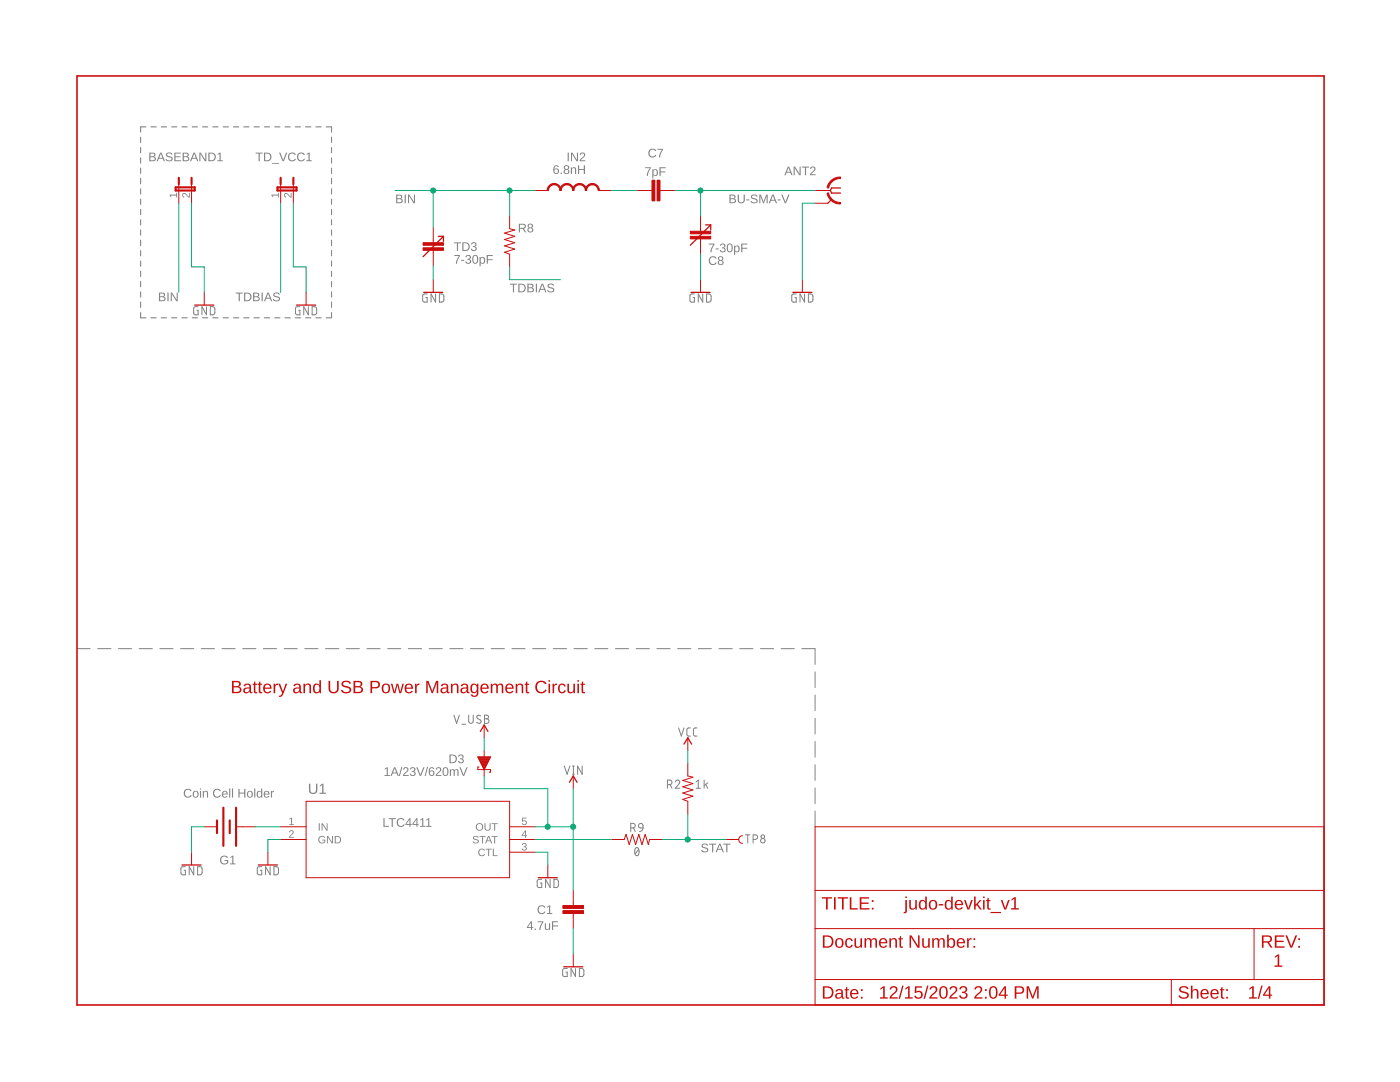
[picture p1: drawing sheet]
<svg xmlns="http://www.w3.org/2000/svg" width="279mm" height="216mm" viewBox="0 0 279 216" stroke-linecap="round" stroke-linejoin="round" font-family="sans-serif">
<g fill="none" stroke="#808080" stroke-width=".2">
<path d="M15.4 129.4h2.6M19.5 129.4h2.6M23.6 129.4h2.7M27.8 129.4h2.6M31.9 129.4h2.6M36 129.4h2.7M40.2 129.4h2.6M44.3 129.4h2.6M48.4 129.4h2.7M52.6 129.4h2.6M56.7 129.4h2.6M60.8 129.4h2.7"/>
<path d="M65 129.4h2.6M69.1 129.4h2.6M73.2 129.4h2.7M77.4 129.4h2.6M81.5 129.4h2.6M85.6 129.4h2.7M89.8 129.4h2.6M93.9 129.4h2.6M98 129.4h2.7M102.2 129.4h2.6M106.3 129.4h2.6M110.4 129.4h2.7"/>
<path d="M114.6 129.4h2.6M118.7 129.4h2.6M122.8 129.4h2.7M127 129.4h2.6M131.1 129.4h2.6M135.2 129.4h2.7M139.4 129.4h2.6M143.5 129.4h2.6M147.6 129.4h2.7M151.8 129.4h2.6M155.9 129.4h2.6M160 129.4h2.7v3.2"/>
<path d="M162.7 134.1v3.1M162.7 138.7v3.1M162.7 143.3v3.2M162.7 148v3.1M162.7 152.6v3.1M162.7 157.2v3.2M162.7 161.8v3.2"/>
</g>
<g fill="none" stroke="#808080" stroke-width=".21">
<path d="M28.1 27.4v1M28.1 29.4v1.1M28.1 31.5v1.1M28.1 33.5v1.1M28.1 35.6v1.1M28.1 37.7v1M28.1 39.7v1.1M29.1 25.3h-1v1.1M30.1 25.3h1.1M32.2 25.3h1M34.2 25.3h1.1M36.3 25.3h1.1"/>
<path d="M38.4 25.3h1M40.4 25.3h1.1M42.5 25.3h1M44.5 25.3h1.1M46.6 25.3h1M48.6 25.3h1.1M50.7 25.3h1.1M52.7 25.3h1.1M54.8 25.3h1.1M56.9 25.3h1M58.9 25.3h1.1M61 25.3h1"/>
<path d="M63 25.3h1.1M65.1 25.3h1.1v1.1M66.2 27.4v1M66.2 29.4v1.1M66.2 31.5v1.1M66.2 33.5v1.1M66.2 35.6v1.1M66.2 37.7v1M66.2 39.7v1.1M28.1 41.8v1M28.1 43.8v1.1M28.1 45.9v1"/>
<path d="M28.1 47.9v1.1M28.1 50v1.1M28.1 52.1v1M28.1 54.1v1.1M28.1 56.2v1M28.1 58.2v1.1M66.2 41.8v1M66.2 43.8v1.1M66.2 45.9v1M66.2 47.9v1.1M66.2 50v1.1M66.2 52.1v1"/>
<path d="M66.2 54.1v1.1M66.2 56.2v1M66.2 58.2v1.1M28.1 60.3v1M28.1 62.4v1h1M30.1 63.4h1.1M32.2 63.4h1M34.2 63.4h1.1M36.3 63.4h1.1M38.4 63.4h1M40.4 63.4h1.1M42.5 63.4h1"/>
<path d="M44.5 63.4h1.1M46.6 63.4h1M48.6 63.4h1.1M50.7 63.4h1.1M52.7 63.4h1.1M54.8 63.4h1.1M56.9 63.4h1M58.9 63.4h1.1M61 63.4h1M63 63.4h1.1M66.2 60.3v1M66.2 62.4v1h-1.1"/>
</g>
<g fill="#808080">
<path d="M145.6 38.8l.9 .1 .2 .1 .1 .4-.3 .2a.47 .47 0 0 1 .4 .6 .47 .47 0 0 1-.6 .4h-.7zM145.8 39v.6l.7-.2v-.3zM145.8 39.7v.7l.6-.1 .2-.1-.1-.4zM147.2 38.8h.3v1.1a.48 .48 0 0 0 .4 .5 .48 .48 0 0 0 .5-.5v-1.1h.2v1.1a.71 .71 0 0 1-.7 .7 .71 .71 0 0 1-.7-.7zM148.9 39.8h.7v.2h-.7zM150 38.9a.8 .8 0 0 1 1.2 .3h-.3a.4 .4 0 0 0-.4-.3 .4 .4 0 0 0-.3 .5l.2 .1a.59 .59 0 0 1 .7 .2 .59 .59 0 0 1-.1 .7l-.5 .2a.63 .63 0 0 1-.7-.5h.2a.46 .46 0 0 0 .6 .3 .46 .46 0 0 0 .3-.5l-.4-.1a.49 .49 0 0 1-.6-.3 .49 .49 0 0 1 .1-.6zM151.5 38.8h.3l.6 1.5 .5-1.5h.3v1.8h-.2v-1.6l-.5 1.6h-.2l-.6-1.6v1.6h-.2zM154.1 38.8h.3l.7 1.8h-.3l-.2-.5h-.7l-.2 .5h-.3zM154.2 39l-.3 .9h.7zM155.2 39.8h.6v.2h-.6zM155.9 38.8h.3l.5 1.5 .6-1.5h.3l-.7 1.8h-.3z"/>
<path d="M128.8 33.4h1.1l-.5 1.1-.1 .6h-.2v-.5l.6-1h-.9zM130.2 33.8h.2v.2a.5 .5 0 0 1 .7-.2 .5 .5 0 0 1 .2 .6 .53 .53 0 0 1-.7 .7l-.2-.2v.7h-.2zM130.6 34a.49 .49 0 0 0-.2 .6 .49 .49 0 0 0 .6 .2v-.8zM131.6 33.4h1.2v.2h-1v.6h1v.2h-1v.7h-.2z"/>
<path d="M110.7 33.1l.1-.1a.5 .5 0 0 1 .7 .3l-.2 .1-.1-.2a.47 .47 0 0 0-.5 .1 .47 .47 0 0 0-.1 .5 .55 .55 0 0 1 .9 .1 .55 .55 0 0 1-.3 .8 .55 .55 0 0 1-.7-.3l-.1-.8zM110.6 34.1a.37 .37 0 0 0 .7 0 .37 .37 0 0 0-.7 0zM111.9 34.4h.2v.3h-.2zM112.7 33.1a.51 .51 0 0 1 .7-.1 .51 .51 0 0 1 0 .8h-.1a.5 .5 0 0 1 .1 .8 .5 .5 0 0 1-.7 0 .5 .5 0 0 1 .1-.8l-.3-.3zM112.7 33.4a.35 .35 0 0 0 .7 0 .35 .35 0 0 0-.7 0zM112.7 34.2a.36 .36 0 0 0 .7 0 .36 .36 0 0 0-.7 0zM113.9 33.4h.2v.2a.44 .44 0 0 1 .5-.2 .44 .44 0 0 1 .4 .4v.9h-.2v-.8a.32 .32 0 0 0-.4-.4 .32 .32 0 0 0-.3 .4v.8h-.2zM115.3 33h.3v.7h.9v-.7h.2v1.7h-.2v-.8h-.9v.8h-.3z"/>
<path d="M141.5 48.6h1.1l-.5 1.1-.1 .6h-.2v-.4l.6-1.1h-.9zM142.8 49.6h.6v.2h-.6zM143.8 48.7a.5 .5 0 0 1 .8 0 .5 .5 0 0 1 0 .7h-.2a.51 .51 0 0 1 .3 .8 .51 .51 0 0 1-.8 .1l-.3-.4h.3a.35 .35 0 0 0 .4 .3 .35 .35 0 0 0 .2-.6l-.4-.1v-.1a.33 .33 0 0 0 .4-.2 .33 .33 0 0 0-.2-.5 .33 .33 0 0 0-.4 .3h-.2zM145.3 48.7a.64 .64 0 0 1 .7 0 .64 .64 0 0 1 .2 .8 .64 .64 0 0 1-.6 .9 .64 .64 0 0 1-.6-.9zM145.5 48.8a.97 .97 0 0 0 .1 1.4 .85 .85 0 0 0 0-1.4zM146.5 49h.2v.2a.5 .5 0 0 1 .7-.2 .5 .5 0 0 1 .2 .7 .53 .53 0 0 1-.7 .6l-.2-.2v.7h-.2zM146.9 49.2a.49 .49 0 0 0-.2 .6 .49 .49 0 0 0 .6 .3v-.8zM147.9 48.6h1.2v.2h-.9v.6h.9v.2h-.9v.7h-.3z"/>
<path d="M90.7 50.9h1.1l-.5 1.1-.1 .6h-.2v-.4l.6-1.1h-.9zM92 51.9h.6v.1h-.6zM93.1 51a.5 .5 0 0 1 .7-.1 .5 .5 0 0 1 0 .8h-.2a.51 .51 0 0 1 .4 .8 .51 .51 0 0 1-.8 .1l-.3-.4h.2a.35 .35 0 0 0 .5 .3 .35 .35 0 0 0 .1-.6l-.4-.1v-.2a.33 .33 0 0 0 .4-.1 .33 .33 0 0 0-.2-.5 .33 .33 0 0 0-.4 .3h-.2zM94.5 51a.64 .64 0 0 1 .8 0 .64 .64 0 0 1 .1 .8 .64 .64 0 0 1-.6 .8 .64 .64 0 0 1-.6-.8zM94.7 51.1a.97 .97 0 0 0 .1 1.4 .85 .85 0 0 0 0-1.5zM95.7 51.3h.2v.2a.5 .5 0 0 1 .7-.2 .5 .5 0 0 1 .2 .6 .53 .53 0 0 1-.6 .7l-.3-.2v.7h-.2zM96.1 51.5a.49 .49 0 0 0-.2 .6 .49 .49 0 0 0 .6 .3v-.8zM97.1 50.9h1.3v.2h-1v.6h.9v.2h-.9v.7h-.3z"/>
<path d="M36.9 157.6a.86 .86 0 0 1 1.3 .2l-.2 .1a.63 .63 0 0 0-.9-.1 .63 .63 0 0 0 0 1 .63 .63 0 0 0 1-.2l.2 .1a.88 .88 0 0 1-1.4 .3 .88 .88 0 0 1 0-1.4zM38.6 158a.64 .64 0 0 1 .9 0 .64 .64 0 0 1-.1 1 .64 .64 0 0 1-.9-.1v-.4zM38.8 158.1l-.1 .4a.4 .4 0 0 0 .3 .5 .49 .49 0 0 0 .5-.6 .49 .49 0 0 0-.7-.3zM39.9 157.3h.2v.2h-.2zM39.9 157.8h.2v1.3h-.2zM40.5 157.8h.2v.2a.44 .44 0 0 1 .5-.2 .44 .44 0 0 1 .3 .5v.8h-.2v-.8a.32 .32 0 0 0-.4-.4 .32 .32 0 0 0-.2 .5v.7h-.2zM42.7 157.6a.86 .86 0 0 1 1.4 .2l-.3 .1a.63 .63 0 0 0-.9-.1 .63 .63 0 0 0 .1 1 .63 .63 0 0 0 .9-.2l.2 .1a.88 .88 0 0 1-1.3 .3 .88 .88 0 0 1-.1-1.4zM44.4 158a.6 .6 0 0 1 .8-.1 .6 .6 0 0 1 .3 .6h-1a.38 .38 0 0 0 .3 .5 .38 .38 0 0 0 .4-.2l.2 .1a.67 .67 0 0 1-1 .1 .67 .67 0 0 1 0-1zM44.6 158.1l-.1 .3h.7l-.2-.4zM45.7 157.3h.3v1.8h-.3zM46.3 157.3h.2v1.8h-.2zM47.6 157.4h.2v.8h.9v-.8h.3v1.7h-.3v-.8h-.9v.8h-.2zM49.4 158a.64 .64 0 0 1 .9 0 .64 .64 0 0 1 0 1 .64 .64 0 0 1-1-.1v-.4zM49.6 158.1l-.1 .4a.4 .4 0 0 0 .4 .5 .49 .49 0 0 0 .4-.6 .49 .49 0 0 0-.7-.3zM50.7 157.3h.3v1.8h-.3zM51.3 158l.4-.2 .4 .2v-.7h.2v1.8h-.2v-.2a.5 .5 0 0 1-.6 .2 .5 .5 0 0 1-.3-.6zM51.5 158.1v.6l.1 .3a.49 .49 0 0 0 .5-.5 .49 .49 0 0 0-.5-.5zM52.8 158a.6 .6 0 0 1 .7-.1 .6 .6 0 0 1 .3 .6h-1a.38 .38 0 0 0 .3 .5 .38 .38 0 0 0 .5-.2l.2 .1a.67 .67 0 0 1-1 .1 .67 .67 0 0 1 0-1zM52.9 158.1l-.1 .3h.8l-.3-.4zM54.1 157.8h.2v.3l.1-.2 .3-.1v.2h-.2l-.2 .3v.8h-.2z"/>
<path d="M76.5 163.3h.3v1.5h.8v.2h-1.1zM77.6 163.3h1.4v.2h-.6v1.5h-.2v-1.5h-.6zM79.4 163.5a.86 .86 0 0 1 1.3 .2h-.2a.63 .63 0 0 0-.9 0 .63 .63 0 0 0 0 .9 .63 .63 0 0 0 1-.1l.2 .1a.88 .88 0 0 1-1.4 .2 .88 .88 0 0 1 0-1.3zM81.7 163.3h.2v1.1h.3v.2h-.3v.4h-.2v-.4h-.8zM81.7 163.5l-.6 .9h.6zM83.1 163.3h.2v1.1h.3v.2h-.3v.4h-.2v-.4h-.8zM83.1 163.5l-.6 .9h.6zM83.9 163.5l.6-.2v1.5h.4v.2h-1.1v-.2h.5v-1.3l-.4 .3zM85.1 163.5l.6-.2v1.5h.4v.2h-1.1v-.2h.5v-1.3l-.4 .3z"/>
<path d="M105.9 183.8h.3v1.2h.2v.2h-.2v.4h-.2v-.4h-.8zM106 184.1l-.6 .9h.6zM106.7 185.3h.3v.3h-.3zM107.3 183.8h1.1l-.5 1.1v.7h-.3l.1-.5 .5-1.1h-.9zM108.7 184.2h.3v.9a.32 .32 0 0 0 .3 .3 .32 .32 0 0 0 .3-.4v-.8h.2v1.4h-.2v-.3a.44 .44 0 0 1-.5 .3 .44 .44 0 0 1-.4-.5zM110.2 183.8h1.2v.2h-1v.7h1v.2h-1v.7h-.2z"/>
<path d="M76.8 153.4l.6-.3v1.5h.4v.2h-1.1v-.2h.5v-1.3l-.4 .3zM78.6 153.1h.3l.7 1.7h-.2l-.2-.5h-.8l-.2 .5h-.3zM78.8 153.3l-.4 .8h.7zM80.1 153h.2l-.5 1.8h-.2zM80.6 153.2a.55 .55 0 0 1 .9 .1 .55 .55 0 0 1-.3 .8l-.5 .5h.9v.2h-1.2l.1-.3 .5-.4a.37 .37 0 0 0 .3-.6 .37 .37 0 0 0-.6-.1v.2l-.3-.1zM82 153.2a.5 .5 0 0 1 .7-.1 .5 .5 0 0 1 0 .8h-.1a.51 .51 0 0 1 .3 .8 .51 .51 0 0 1-.8 .1l-.3-.4h.2a.35 .35 0 0 0 .5 .3 .35 .35 0 0 0 .1-.6l-.4-.1v-.1a.33 .33 0 0 0 .5-.2 .33 .33 0 0 0-.3-.5 .33 .33 0 0 0-.4 .3h-.2zM83.1 153.1h.2l.6 1.5 .6-1.5h.2l-.7 1.7h-.2zM85.2 153h.2l-.5 1.8h-.2zM85.8 153.2l.2-.1a.5 .5 0 0 1 .7 .3l-.2 .1-.1-.2a.47 .47 0 0 0-.5 .1 .47 .47 0 0 0-.1 .5 .55 .55 0 0 1 .8 .1 .55 .55 0 0 1-.2 .8 .55 .55 0 0 1-.8-.3v-.8zM85.8 154.3a.37 .37 0 0 0 .7 0 .37 .37 0 0 0-.7 0zM87.1 153.2a.55 .55 0 0 1 .9 .1 .55 .55 0 0 1-.3 .8l-.5 .5h.9v.2h-1.2l.1-.3 .5-.4a.37 .37 0 0 0 .3-.6 .37 .37 0 0 0-.6-.1v.2l-.2-.1zM88.6 153.2a.64 .64 0 0 1 .7 0 .64 .64 0 0 1 .2 .8 .64 .64 0 0 1-.6 .8 .64 .64 0 0 1-.6-.8zM88.7 153.3a.97 .97 0 0 0 .2 1.4 .85 .85 0 0 0 0-1.4zM89.8 153.5h.2v.2a.41 .41 0 0 1 .4-.2 .41 .41 0 0 1 .3 .2 .41 .41 0 0 1 .5-.2 .41 .41 0 0 1 .3 .4v.9h-.2v-1l-.2-.2-.3 .3v.9h-.3v-1l-.1-.1h-.2l-.2 .2v.9h-.2zM91.7 153.1h.2l.6 1.5 .6-1.5h.2l-.7 1.7h-.2z"/>
</g>
<g fill="none" stroke="#808080" stroke-width=".2">
<path d="M85.3 58.7h-.6l-.3 .2-.1 1 .3 .4h.7v-.9h-.3M86.9 58.7v1.6l-.9-1.6v1.6M87.7 58.7h.6l.3 .2v1.1l-.3 .2-.6 .1zM138.6 58.7h-.6l-.3 .2v1l.2 .4h.7v-.9h-.3M140.3 58.7v1.6l-.9-1.6v1.6M141 58.7h.6l.3 .2v.9l-.3 .4-.6 .1zM158.9 58.7h-.5l-.4 .2v1l.2 .4h.7v-.9h-.3M160.6 58.7v1.6l-.9-1.6v1.6M161.3 58.7h.7l.2 .2v.9l-.2 .4-.7 .1zM39.5 61.2h-.5l-.3 .2v1.1l.2 .3h.6v-.9h-.2M41.2 61.2v1.6l-.9-1.6v1.6M42 61.2h.6l.2 .3 .1 .9-.3 .4h-.6z"/>
<path d="M59.9 61.2h-.6l-.3 .2v1.1l.2 .3h.7v-.9h-.3M61.5 61.2v1.6l-.9-1.6v1.6M62.3 61.2h.6l.3 .3a1.33 1.33 0 0 1-.1 1.2l-.8 .1zM90.6 142.7l.5 1.6 .6-1.6M92.2 144.5h.7M93.5 142.7v1.2a.46 .46 0 0 0 .5 .4 .46 .46 0 0 0 .4-.4v-1.2M95.9 142.9l-.4-.2-.2 .1-.2 .3 .1 .2 .6 .4a.4 .4 0 0 1 .1 .6 .4 .4 0 0 1-.6-.1l-.2-.1M96.7 142.7h.4a.36 .36 0 0 1 .4 .4 .36 .36 0 0 1-.4 .3 .46 .46 0 0 1 .5 .5 .46 .46 0 0 1-.5 .4h-.4zM96.7 143.4h.4M112.6 152.9l.6 1.6 .5-1.6M114.3 154.5h.3M114.3 152.9h.3"/>
<path d="M114.4 152.9v1.6M116.2 152.9v1.6l-.9-1.6v1.6M135.4 145.2l.6 1.7 .5-1.7M137.8 145.2l-.6 .2-.1 .2v1l.2 .3h.5M138.9 156l.5-.3v1.6M138.9 157.3h.9M139.1 145.2l-.5 .1-.2 .3v1l.2 .3h.5M140.5 155.7v1.6M140.8 156.5l.4 .8M141.2 156.2l-.7 .5M37 172.9l-.7 .1-.2 .1v1.1l.2 .3 .7 .1v-.9h-.3M38.7 172.9v1.7l-.9-1.7v1.7"/>
<path d="M39.4 172.9l.7 .1 .2 .2v.9l-.2 .4-.7 .1zM52.2 172.9l-.6 .1-.2 .1v1.1l.2 .3 .6 .1v-.9h-.2M53.9 172.9v1.7l-.9-1.7v1.7M54.7 172.9l.6 .1 .2 .2 .1 .9-.3 .4-.6 .1zM108.1 175.5h-.7l-.2 .2 .1 1.3 .8 .1v-.9h-.3M109.8 175.5v1.6l-.9-1.6v1.6M110.6 175.5h.6l.2 .2v1.1l-.2 .3h-.6zM126.9 169.2l.2-.1a.97 .97 0 0 1 0 1.7 1.02 1.02 0 0 1-.2-1.6zM127.5 169.5l-.8 .9M113.2 193.3h-.7l-.2 .2v1.1l.2 .2 .7 .1v-.9h-.3M114.9 193.3v1.6l-.9-1.6v1.6M115.6 193.3h.6l.3 .2v1.1l-.3 .2-.6 .1z"/>
</g>
<g fill="#808080">
<path d="M54.2 38.8h1.3v-.3h.1v.9h-.1v-.4h-1.1l.2 .3h-.2z"/>
<path d="M56.8 38.6a.78 .78 0 0 1 1.1 .5l.1 .1v-.7h.2v.9l-.4-.1-.3-.4a.3 .3 0 0 0-.5-.2 .3 .3 0 0 0 .1 .5v.2l-.4-.3z"/>
<path d="M33.9 38.8h1.3v-.3h.1v.9h-.1v-.4h-1.2l.3 .3h-.2z"/>
<path d="M36.5 38.6a.78 .78 0 0 1 1.1 .5l.1 .1v-.7h.2v.9l-.4-.1-.4-.4a.3 .3 0 0 0-.5-.2 .3 .3 0 0 0 .2 .5v.2l-.4-.3z"/>
<path d="M57.8 163.4l.5-.2v1.3h.3v.1h-.9v-.1h.4v-1.2l-.3 .3z"/>
<path d="M57.8 165.8a.5 .5 0 0 1 .8 .2 .5 .5 0 0 1-.4 .7l-.3 .3h.7v.2h-.9l.1-.4 .4-.4a.3 .3 0 0 0 .2-.5 .3 .3 0 0 0-.5 .2h-.2z"/>
<path d="M104.3 168.3a.43 .43 0 0 1 .7 0 .43 .43 0 0 1-.2 .7 .39 .39 0 0 1 .3 .4 .39 .39 0 0 1-.5 .3l-.4-.2-.1-.2h.2a.3 .3 0 0 0 .4 .3 .3 .3 0 0 0 .2-.5l-.4-.1v-.1a.29 .29 0 0 0 .4-.2 .29 .29 0 0 0-.2-.3 .29 .29 0 0 0-.4 .2h-.1z"/>
<path d="M104.2 163.2h.9v.1h-.7v.5a.5 .5 0 0 1 .7 .2 .5 .5 0 0 1-.3 .7 .5 .5 0 0 1-.7-.4l.5 .2a.34 .34 0 0 0 .3-.5 .34 .34 0 0 0-.5-.1h-.2z"/>
<path d="M129.6 29.9a.86 .86 0 0 1 1.4 .2l-.3 .1a.63 .63 0 0 0-.9-.1 .63 .63 0 0 0 .1 1 .63 .63 0 0 0 .9-.2l.2 .1a.88 .88 0 0 1-1.3 .2 .88 .88 0 0 1-.1-1.3zM131.2 29.7h1.1l-.5 1.1-.1 .6h-.2l.1-.4 .5-1.1h-.9z"/>
<path d="M113.3 30.5h.2v1.7h-.2zM114 30.5h.2l1 1.4-.1-1.4h.2v1.7h-.2l-1-1.5 .1 1.5h-.2zM115.9 30.6a.55 .55 0 0 1 .8 .1 .55 .55 0 0 1-.3 .8l-.5 .5h.9v.2h-1.1v-.3l.5-.5a.37 .37 0 0 0 .4-.5 .37 .37 0 0 0-.7-.1v.1h-.2z"/>
<path d="M103.5 44.6h.9a.5 .5 0 0 1 .6 .4 .5 .5 0 0 1-.5 .6l.5 .8h-.2l-.5-.7h-.5v.7h-.3zM103.8 44.8v.7h.5a.32 .32 0 0 0 .4-.4 .32 .32 0 0 0-.4-.3zM105.4 44.7a.51 .51 0 0 1 .8 0 .51 .51 0 0 1 0 .7l-.1 .1a.5 .5 0 0 1 .1 .7 .5 .5 0 0 1-.7 0 .5 .5 0 0 1 .1-.7l-.3-.3zM105.5 45.1a.35 .35 0 0 0 .7 0 .35 .35 0 0 0-.7 0zM105.5 45.9a.36 .36 0 0 0 .7 0 .36 .36 0 0 0-.7 0z"/>
<path d="M141.7 51.4a.86 .86 0 0 1 1.3 .2h-.2a.63 .63 0 0 0-.9 0 .63 .63 0 0 0 0 .9 .63 .63 0 0 0 .9-.2l.2 .1a.88 .88 0 0 1-1.3 .3 .88 .88 0 0 1 0-1.3zM143.4 51.2a.51 .51 0 0 1 .8 0 .51 .51 0 0 1 0 .7l-.1 .1a.5 .5 0 0 1 .1 .7 .5 .5 0 0 1-.8 0 .5 .5 0 0 1 .2-.7l-.3-.3zM143.5 51.6a.32 .32 0 0 0 .6 0 .32 .32 0 0 0-.6 0zM143.5 52.4a.36 .36 0 0 0 .7 0 .36 .36 0 0 0-.7 0z"/>
<path d="M90.6 48.4h1.4v.1h-.6v1.6h-.2v-1.6h-.6zM92.3 48.4h.5a.86 .86 0 0 1 .9 .8 .86 .86 0 0 1-.8 .9h-.6zM92.5 48.5v1.4a.73 .73 0 0 0 1-.7 .73 .73 0 0 0-1-.7zM94.2 48.4a.5 .5 0 0 1 .7 0 .5 .5 0 0 1 0 .7l-.2 .1a.51 .51 0 0 1 .4 .7 .51 .51 0 0 1-.8 .1l-.3-.4h.2a.35 .35 0 0 0 .5 .3 .35 .35 0 0 0 .1-.5l-.4-.1v-.2a.33 .33 0 0 0 .5-.2 .33 .33 0 0 0-.3-.4 .33 .33 0 0 0-.4 .3h-.2z"/>
<path d="M51 30.5h1.4v.1h-.6v1.6h-.2v-1.6h-.6zM52.7 30.5h.6a.86 .86 0 0 1 .9 .8 .86 .86 0 0 1-.9 .9h-.6zM52.9 30.6v1.4a.73 .73 0 0 0 1-.7 .73 .73 0 0 0-1-.7zM54.3 32.5h1.4v.2h-1.4zM55.7 30.5h.2l.6 1.5 .6-1.5h.2l-.7 1.7h-.2zM57.7 30.7a.86 .86 0 0 1 1.3 .2h-.2a.63 .63 0 0 0-.9 0 .63 .63 0 0 0 0 .9 .63 .63 0 0 0 1-.2l.2 .1a.88 .88 0 0 1-1.4 .3 .88 .88 0 0 1 0-1.3zM59.5 30.7a.86 .86 0 0 1 1.3 .2h-.2a.63 .63 0 0 0-.9 0 .63 .63 0 0 0 0 .9 .63 .63 0 0 0 1-.2l.2 .1a.88 .88 0 0 1-1.4 .3 .88 .88 0 0 1 0-1.3zM61.2 30.7l.6-.2v1.5h.4v.2h-1.1v-.2h.5v-1.3l-.4 .2z"/>
<path d="M29.8 30.5h1l.2 .1v.4l-.3 .3a.47 .47 0 0 1 .4 .5 .47 .47 0 0 1-.6 .4h-.7zM30 30.6v.6l.8-.2-.1-.3zM30 31.4v.6h.7l.2-.2-.2-.4zM32 30.5h.2l.7 1.7h-.2l-.2-.5h-.8l-.2 .5h-.2zM32.1 30.6l-.3 .9h.6zM33.3 30.5a.8 .8 0 0 1 1.1 .3l-.2 .1a.4 .4 0 0 0-.5-.3 .4 .4 0 0 0-.3 .5h.2a.59 .59 0 0 1 .7 .2 .59 .59 0 0 1 0 .8l-.5 .1a.63 .63 0 0 1-.8-.4l.3-.1a.46 .46 0 0 0 .5 .4 .46 .46 0 0 0 .4-.6l-.5-.1a.49 .49 0 0 1-.5-.3 .49 .49 0 0 1 .1-.6zM34.8 30.5h1.3v.1h-1.1v.6h1v.2h-1v.6h1.1v.2h-1.3zM36.5 30.5h.9l.2 .1 .1 .4-.3 .3a.47 .47 0 0 1 .4 .5 .47 .47 0 0 1-.6 .4h-.7zM36.7 30.6v.6l.7-.2v-.3zM36.7 31.4v.6h.6l.2-.2-.1-.4zM38.6 30.5h.3l.7 1.7h-.3l-.2-.5h-.7l-.2 .5h-.3zM38.8 30.6l-.4 .9h.7zM39.8 30.5h.3l.9 1.4v-1.4h.2v1.7h-.3l-.9-1.5v1.5h-.2zM41.6 30.5h.6a.86 .86 0 0 1 .9 .8 .86 .86 0 0 1-.9 .9h-.6zM41.8 30.6v1.4a.73 .73 0 0 0 1-.7 .73 .73 0 0 0-1-.7zM43.4 30.7l.6-.2v1.5h.5v.2h-1.1v-.2h.4v-1.3l-.4 .2z"/>
<path d="M44.1 171a.9 .9 0 0 1 1.4 .1l-.2 .1a.68 .68 0 0 0-1 0 .68 .68 0 0 0 0 .9 .68 .68 0 0 0 .9 .1l.1-.4h-.5v-.2h.7v.6a.94 .94 0 0 1-1.3 .1 .94 .94 0 0 1-.1-1.3zM46 171l.6-.2v1.5h.4v.2h-1.1v-.2h.5v-1.3l-.4 .2z"/>
<path d="M63.6 164.3h.2v1.4h-.2zM64.2 164.3h.2l.8 1.2v-1.2h.2v1.4h-.3l-.7-1.2v1.2h-.2z"/>
<path d="M63.7 167l.8-.2 .4 .3-.2 .1a.58 .58 0 0 0-.8 0 .58 .58 0 0 0 0 .8 .58 .58 0 0 0 .8 0v-.3h-.4v-.2h.6v.6a.8 .8 0 0 1-1.1 0 .8 .8 0 0 1-.1-1.1zM65.3 166.8h.2l.8 1.3v-1.3h.1v1.5h-.2l-.8-1.3v1.3h-.1zM66.8 166.8h.5a.74 .74 0 0 1 .8 .7 .74 .74 0 0 1-.8 .8h-.5zM67 167v1.1a.62 .62 0 0 0 .9-.6 .62 .62 0 0 0-.9-.5z"/>
<path d="M95.6 169.5l.8-.1 .4 .3-.2 .1a.54 .54 0 0 0-.8-.1 .54 .54 0 0 0 0 .8 .54 .54 0 0 0 .8-.1l.2 .1a.75 .75 0 0 1-1.1 .2 .75 .75 0 0 1-.1-1.2zM96.9 169.4h1.2v.1h-.5v1.3h-.2v-1.3h-.5zM98.4 169.4h.2v1.3h.7v.1h-.9z"/>
<path d="M94.5 166.9l.7-.1 .3 .3-.2 .1a.34 .34 0 0 0-.4-.3 .34 .34 0 0 0-.2 .4 .71 .71 0 0 1 .8 .8l-.4 .2a.64 .64 0 0 1-.8-.4h.2a.39 .39 0 0 0 .5 .3 .39 .39 0 0 0 .3-.5l-.5-.1a.38 .38 0 0 1-.4-.3 .38 .38 0 0 1 .1-.4zM95.7 166.8h1.2v.2h-.5v1.3h-.2v-1.3h-.5zM97.4 166.8h.2l.6 1.5h-.2l-.1-.4h-.7l-.2 .4h-.2zM97.5 167l-.3 .7h.6zM98.1 166.8h1.2v.2h-.5v1.3h-.2v-1.3h-.5z"/>
<path d="M104.8 165.7h.2v1h.2v.1h-.2v.4h-.2v-.4h-.7zM104.8 165.9l-.5 .8h.5z"/>
<path d="M94.9 165a.76 .76 0 0 1 1.5 0 .76 .76 0 0 1-1.5 0zM95.1 165a.57 .57 0 0 0 1.1 0 .57 .57 0 0 0-1.1 0zM96.7 164.3h.2v.9a.41 .41 0 0 0 .4 .4 .41 .41 0 0 0 .4-.4v-.9h.2v.9a.61 .61 0 0 1-.6 .6 .61 .61 0 0 1-.6-.6zM98.1 164.3h1.2v.1h-.5v1.3h-.2v-1.3h-.5z"/>
<path d="M61.7 156.4h.2v1.2a.56 .56 0 0 0 .6 .6 .56 .56 0 0 0 .6-.6v-1.2h.2v1.2a.84 .84 0 0 1-.8 .8 .84 .84 0 0 1-.8-.7zM63.8 156.7l.8-.3v1.8h.5v.2h-1.3v-.2h.5v-1.6l-.5 .4z"/>
<path d="M107.5 180.9a.86 .86 0 0 1 1.3 .2h-.2a.63 .63 0 0 0-.9 0 .63 .63 0 0 0 0 .9 .63 .63 0 0 0 1-.1h.2a.88 .88 0 0 1-1.4 .3 .88 .88 0 0 1 0-1.3zM109.2 180.9l.6-.2v1.5h.4v.2h-1.1v-.2h.5v-1.3l-.4 .2z"/>
<path d="M89.7 150.6h.6a.86 .86 0 0 1 .9 .8 .86 .86 0 0 1-.9 .9h-.6zM89.9 150.8v1.3a.73 .73 0 0 0 1-.7 .73 .73 0 0 0-1-.6zM91.6 150.7a.5 .5 0 0 1 .7-.1 .5 .5 0 0 1 0 .8h-.1a.51 .51 0 0 1 .3 .7 .51 .51 0 0 1-.8 .2l-.3-.5h.2a.35 .35 0 0 0 .5 .3 .35 .35 0 0 0 .1-.5l-.4-.1v-.2a.33 .33 0 0 0 .5-.1 .33 .33 0 0 0-.2-.5 .33 .33 0 0 0-.5 .3h-.2z"/>
</g>
<g fill="none" stroke="#808080" stroke-width=".2">
<path d="M133.2 156.6h.5a.46 .46 0 0 0 .4-.5 .46 .46 0 0 0-.4-.4h-.5v1.6M133.8 156.6l.3 .7M134.8 156a.44 .44 0 0 1 .6-.3 .44 .44 0 0 1 .1 .7l-.7 .9h.9M125.9 165.2h.4a.46 .46 0 0 0 .5-.4 .46 .46 0 0 0-.5-.5h-.4v1.6M126.4 165.2l.4 .7M127.6 164.4l.3-.1 .3 .1 .1 .8-.8-.1-.1-.4zM128.3 165.2a.7 .7 0 0 1-.7 .7M148.8 166.6h.9M149.2 166.6v1.6M150.3 167.5h.4a.46 .46 0 0 0 .5-.5 .46 .46 0 0 0-.5-.4h-.4v1.6"/>
<circle cx="152.2" cy="167.8" r=".46"/>
<circle cx="152.2" cy="166.9" r=".37"/>
</g>
<g fill="#808080">
<path d="M157.2 33.2h.3l.7 1.8h-.3l-.2-.5h-.7l-.2 .5h-.3zM157.4 33.4l-.4 .9h.7zM158.4 33.2h.3l.9 1.5v-1.5h.2v1.8h-.3l-.9-1.5v1.5h-.2zM160 33.2h1.5v.2h-.6v1.6h-.3v-1.6h-.6zM161.8 33.3a.55 .55 0 0 1 .9 .2 .55 .55 0 0 1-.3 .8l-.5 .5h.9v.2h-1.2l.1-.3 .5-.5a.37 .37 0 0 0 .3-.5 .37 .37 0 0 0-.6-.1v.1h-.2z"/>
<path d="M79.1 38.8l.9 .1 .2 .1 .1 .4-.3 .2a.47 .47 0 0 1 .4 .6 .47 .47 0 0 1-.6 .4h-.7zM79.3 39v.6l.7-.2v-.3zM79.3 39.7v.7l.6-.1 .2-.1-.1-.4zM80.8 38.8h.2v1.8h-.2zM81.4 38.8h.3l.9 1.5v-1.5h.2v1.8h-.3l-.9-1.5v1.5h-.2z"/>
<path d="M31.7 58.4h1l.2 .2v.3l-.3 .3a.47 .47 0 0 1 .4 .6 .47 .47 0 0 1-.6 .3h-.7zM32 58.6v.5l.7-.1-.1-.4zM32 59.3v.6h.6l.2-.2-.2-.4zM33.4 58.4h.2v1.7h-.2zM34.1 58.4h.2l1 1.5v-1.5h.2v1.7h-.3l-.9-1.5v1.5h-.2z"/>
<path d="M101.8 56.6h1.4v.2h-.6v1.5h-.2v-1.5h-.6zM103.4 56.6h.6a.86 .86 0 0 1 .9 .8 .86 .86 0 0 1-.8 .9h-.7zM103.7 56.8v1.3a.73 .73 0 0 0 1-.6 .73 .73 0 0 0-1-.7zM105.2 56.6l1 .1 .2 .1 .1 .4-.4 .2a.47 .47 0 0 1 .5 .6 .47 .47 0 0 1-.7 .3h-.7zM105.5 56.8v.5l.7-.1-.1-.3zM105.5 57.5v.6h.6l.2-.1-.2-.4zM106.9 56.6h.3v1.7h-.3zM108.1 56.6h.3l.7 1.7h-.3l-.2-.5h-.8l-.2 .5h-.2zM108.2 56.8l-.3 .8h.7zM109.4 56.7a.8 .8 0 0 1 1.2 .3h-.3a.4 .4 0 0 0-.4-.3 .4 .4 0 0 0-.3 .5l.2 .1a.59 .59 0 0 1 .7 .2 .59 .59 0 0 1-.1 .7l-.5 .2a.63 .63 0 0 1-.7-.5h.2a.46 .46 0 0 0 .5 .3 .46 .46 0 0 0 .4-.5l-.4-.2a.49 .49 0 0 1-.6-.2 .49 .49 0 0 1 .1-.6z"/>
<path d="M47 58.4h1.5v.2h-.6v1.5h-.3v-1.5h-.6zM48.7 58.4h.6a.86 .86 0 0 1 .9 .8 .86 .86 0 0 1-.8 .9h-.7zM48.9 58.6v1.3a.73 .73 0 0 0 1.1-.7 .73 .73 0 0 0-1.1-.6zM50.5 58.4h1l.2 .2v.3l-.3 .3a.47 .47 0 0 1 .4 .6 .47 .47 0 0 1-.6 .3h-.7zM50.7 58.6v.5l.8-.1-.1-.4zM50.7 59.3v.6h.7l.2-.2-.2-.4zM52.2 58.4h.2v1.7h-.2zM53.4 58.4h.2l.7 1.7h-.2l-.2-.5h-.8l-.2 .5h-.2zM53.5 58.6l-.3 .8h.6zM54.7 58.5a.8 .8 0 0 1 1.1 .3h-.2a.4 .4 0 0 0-.5-.3 .4 .4 0 0 0-.2 .5l.1 .1a.59 .59 0 0 1 .7 .2 .59 .59 0 0 1 0 .7l-.5 .1a.63 .63 0 0 1-.7-.4l.2-.1a.46 .46 0 0 0 .5 .4 .46 .46 0 0 0 .4-.5l-.5-.2a.49 .49 0 0 1-.5-.2 .49 .49 0 0 1 .1-.6z"/>
<path d="M140.2 168.4a.8 .8 0 0 1 1.1 .3l-.2 .1a.4 .4 0 0 0-.5-.4 .4 .4 0 0 0-.3 .5l.2 .1a.59 .59 0 0 1 .7 .2 .59 .59 0 0 1 0 .8l-.6 .1a.63 .63 0 0 1-.7-.5h.2a.46 .46 0 0 0 .6 .4 .46 .46 0 0 0 .3-.6l-.4-.1a.49 .49 0 0 1-.5-.3 .49 .49 0 0 1 .1-.6zM141.5 168.3h1.4v.2h-.6v1.6h-.2v-1.6h-.6zM143.5 168.3h.3l.7 1.8h-.3l-.2-.5h-.7l-.2 .5h-.3zM143.6 168.5l-.3 .9h.7zM144.3 168.3h1.5v.2h-.6v1.6h-.3v-1.6h-.6z"/>
</g>
<g fill="#c90d0c">
<path d="M254.4 190.9l.6-.4h.3v2.1h.6v.3h-1.5v-.3h.6v-1.8l-.6 .4z"/>
<path d="M46.3 135.9a1.6 1.6 0 0 1 1.7 .3 .58 .58 0 0 1-.4 .8 .67 .67 0 0 1 .6 .8 .67 .67 0 0 1-.9 .5h-1zM46.6 136.1v.8h.6a.42 .42 0 0 0 .4-.1 .42 .42 0 0 0 .1-.5 1.02 1.02 0 0 0-1.1-.2zM46.6 137.2v.9l1-.1a.43 .43 0 0 0 .2-.6l-.2-.2zM48.9 136.5a.75 .75 0 0 1 .7-.1 .75 .75 0 0 1 .5 .6v1l.3 .1v.2h-.4l-.2-.3a.64 .64 0 0 1-.8 .4 .64 .64 0 0 1-.4-.8 .64 .64 0 0 1 .8-.4h.4a.43 .43 0 0 0-.3-.6 .43 .43 0 0 0-.5 .3h-.4zM49 137.5a.39 .39 0 0 0 0 .6 .39 .39 0 0 0 .6-.2l.2-.5zM50.8 136h.2v.4h.3v.3h-.3v1.2l.1 .2h.2v.2h-.5l-.1-.1-.1-1.5h-.2v-.3h.3zM51.7 136h.3v.4h.3v.3h-.3v1.2l.1 .2h.2v.2h-.5l-.1-.1-.1-1.5h-.2v-.3h.3zM52.7 136.6a.86 .86 0 0 1 1.1-.1 .86 .86 0 0 1 .4 .9h-1.4a.55 .55 0 0 0 .4 .7 .55 .55 0 0 0 .7-.3l.2 .1a.9 .9 0 0 1-1.2 .4 .9 .9 0 0 1-.4-1.2zM53 136.8l-.1 .4h1l-.3-.5zM54.6 136.4h.3v.4l.2-.3 .4-.1v.3h-.4l-.1 .3-.1 1.3h-.3zM55.6 136.4h.3l.6 1.6 .5-1.6h.3l-.7 1.9a.8 .8 0 0 1-.9 .7v-.2h.3l.3-.5zM58.8 136.5a.75 .75 0 0 1 .8-.1 .75 .75 0 0 1 .4 .6v1l.3 .1v.2h-.4l-.2-.3a.64 .64 0 0 1-.8 .4 .64 .64 0 0 1-.4-.8 .64 .64 0 0 1 .8-.4h.4a.43 .43 0 0 0-.3-.6 .43 .43 0 0 0-.5 .3h-.3zM58.9 137.5a.39 .39 0 0 0 .1 .6 .39 .39 0 0 0 .6-.2l.1-.5zM60.6 136.4h.3v.4a.64 .64 0 0 1 .7-.4 .64 .64 0 0 1 .5 .7v1.2h-.3v-1.2a.46 .46 0 0 0-.5-.5 .46 .46 0 0 0-.4 .6v1.1h-.3zM62.6 136.6a.68 .68 0 0 1 1.1 .1v-1h.4v2.6h-.3l-.1-.3a.72 .72 0 0 1-.9 .3 .72 .72 0 0 1-.3-.9zM62.9 136.8a.92 .92 0 0 0 .3 1.3 .8 .8 0 0 0 .5-.7 .8 .8 0 0 0-.5-.8zM65.6 135.9h.3v1.5a.68 .68 0 0 0 .7 .7 .68 .68 0 0 0 .7-.7v-1.5h.3v1.5a1.02 1.02 0 0 1-1 1 1.02 1.02 0 0 1-1-1zM68.3 136.1a1.12 1.12 0 0 1 1.7 .3h-.3a.64 .64 0 0 0-.6-.4 .64 .64 0 0 0-.6 .6l.7 .3a.76 .76 0 0 1 .9 .8 .76 .76 0 0 1-1 .7 .9 .9 0 0 1-1.1-.7h.4a.79 .79 0 0 0 .7 .4 .79 .79 0 0 0 .7-.4 1.76 1.76 0 0 0-1.4-.7l-.2-.4zM70.6 135.9a1.6 1.6 0 0 1 1.7 .3 .58 .58 0 0 1-.5 .8 .67 .67 0 0 1 .6 .8 .67 .67 0 0 1-.8 .5h-1zM70.9 136.1v.8h.5a.42 .42 0 0 0 .5-.1 .42 .42 0 0 0 0-.5 1.02 1.02 0 0 0-1-.2zM70.9 137.2v.9l1-.1a.43 .43 0 0 0 .2-.6l-.3-.2zM73.9 135.9a2.15 2.15 0 0 1 1.7 .2 .76 .76 0 0 1 .2 .8 .76 .76 0 0 1-.8 .5h-.7v.9h-.4zM74.3 136.1v1l1-.1a.5 .5 0 0 0-.1-.8zM76.4 136.6a.9 .9 0 0 1 1.2-.1 .9 .9 0 0 1 .2 1.2 .85 .85 0 0 1-.9 .6 .85 .85 0 0 1-.7-.9zM76.7 136.7a.87 .87 0 0 0 .3 1.4 .8 .8 0 0 0 .5-.7 .8 .8 0 0 0-.5-.8zM78 136.4h.3l.4 1.7 .4-1.7h.4l.4 1.7 .4-1.7h.3l-.5 1.9h-.4l-.4-1.6-.4 1.6h-.4zM81 136.6a.86 .86 0 0 1 1-.1 .86 .86 0 0 1 .4 .9h-1.3a.55 .55 0 0 0 .3 .7 .55 .55 0 0 0 .7-.3l.3 .1a.9 .9 0 0 1-1.2 .4 .9 .9 0 0 1-.4-1.2zM81.2 136.8l-.1 .4h1l-.3-.5zM82.8 136.4h.3v.4l.2-.3 .4-.1v.3h-.3l-.2 .3v1.3h-.4zM85.1 135.9h.4l.8 2.1 .7-2.1h.5v2.4h-.3v-2.1l-.8 2.1h-.2l-.8-2.1v2.1h-.3zM88.2 136.5a.75 .75 0 0 1 .8-.1 .75 .75 0 0 1 .5 .6v1l.2 .1v.2h-.4l-.1-.3a.64 .64 0 0 1-.8 .4 .64 .64 0 0 1-.5-.8 .64 .64 0 0 1 .8-.4h.4a.43 .43 0 0 0-.3-.6 .43 .43 0 0 0-.5 .3h-.3zM88.4 137.5a.39 .39 0 0 0 0 .6 .39 .39 0 0 0 .6-.2l.1-.5zM90 136.4h.3v.4a.64 .64 0 0 1 .7-.4 .64 .64 0 0 1 .5 .7v1.2h-.3v-1.2a.46 .46 0 0 0-.5-.5 .46 .46 0 0 0-.4 .6v1.1h-.3zM92.2 136.5a.75 .75 0 0 1 .8-.1 .75 .75 0 0 1 .4 .6l.1 1 .2 .1v.2h-.4l-.2-.3a.64 .64 0 0 1-.8 .4 .64 .64 0 0 1-.4-.8 .64 .64 0 0 1 .8-.4h.4a.43 .43 0 0 0-.3-.6 .43 .43 0 0 0-.5 .3h-.3zM92.3 137.5a.39 .39 0 0 0 .1 .6 .39 .39 0 0 0 .6-.2l.1-.5zM94 136.6a.67 .67 0 0 1 1.2 .2v-.4h.3v1.9a.8 .8 0 0 1-.7 .7 .8 .8 0 0 1-.9-.4l.4-.1 .4 .3a.59 .59 0 0 0 .5-.8 .71 .71 0 0 1-1 .3 .71 .71 0 0 1-.3-.9zM94.3 136.8a.89 .89 0 0 0 .4 1.3 .79 .79 0 0 0 .5-.7 .79 .79 0 0 0-.5-.8zM96.1 136.6a.86 .86 0 0 1 1-.1 .86 .86 0 0 1 .4 .9h-1.3a.55 .55 0 0 0 .3 .7 .55 .55 0 0 0 .7-.3l.3 .1a.9 .9 0 0 1-1.2 .4 .9 .9 0 0 1-.4-1.2zM96.3 136.8l-.1 .4h1l-.3-.5zM97.9 136.4h.3v.4a.58 .58 0 0 1 .6-.4 .58 .58 0 0 1 .5 .4 .58 .58 0 0 1 .7-.4 .58 .58 0 0 1 .4 .7v1.2h-.3v-1.4a.42 .42 0 0 0-.5-.2 .42 .42 0 0 0-.2 .5v1.1h-.4v-1.4a.42 .42 0 0 0-.5-.2 .42 .42 0 0 0-.2 .5v1.1h-.4zM101.1 136.6a.86 .86 0 0 1 1-.1 .86 .86 0 0 1 .4 .9h-1.3a.55 .55 0 0 0 .3 .7 .55 .55 0 0 0 .7-.3l.3 .1a.9 .9 0 0 1-1.2 .4 .9 .9 0 0 1-.4-1.2zM101.3 136.8l-.1 .4h1l-.3-.5zM102.9 136.4h.3v.4a.64 .64 0 0 1 .7-.4 .64 .64 0 0 1 .5 .7v1.2h-.3v-1.2a.46 .46 0 0 0-.5-.5 .46 .46 0 0 0-.4 .6v1.1h-.3zM105 136h.2v.4h.4v.3h-.4v1.2l.2 .2h.2v.2h-.5l-.1-.1-.1-1.5h-.2v-.3h.2zM107.1 136.2a1.23 1.23 0 0 1 2 .2l-.3 .1a.88 .88 0 0 0-1.2-.3 .88 .88 0 0 0-.4 1.2 .85 .85 0 0 0 .7 .7 .85 .85 0 0 0 .9-.5l.3 .1a1.26 1.26 0 0 1-1.9 .4 1.26 1.26 0 0 1-.1-1.9zM109.5 135.7h.3v.3h-.3zM109.5 136.4h.3v1.9h-.3zM110.3 136.4h.3v.4l.2-.3 .4-.1v.3h-.4l-.2 .3v1.3h-.3zM111.6 136.6a.77 .77 0 0 1 1.3 .4h-.3a.48 .48 0 0 0-.7-.3 .48 .48 0 0 0-.2 .7 .49 .49 0 0 0 .2 .7 .49 .49 0 0 0 .7-.4l.3 .1a.79 .79 0 0 1-1 .5 .79 .79 0 0 1-.5-.9zM113.2 136.4h.4v1.2a.46 .46 0 0 0 .5 .5 .46 .46 0 0 0 .3-.6v-1.1h.3l.1 1.9h-.3l-.1-.3a.64 .64 0 0 1-.7 .3 .64 .64 0 0 1-.5-.6zM115.2 135.7h.3v.3h-.3zM115.2 136.4h.3v1.9h-.3zM116.2 136h.2v.4h.3v.3h-.3v1.2l.1 .2h.3v.2h-.6l-.1-.1v-1.5h-.3v-.3h.3z"/>
</g>
<path d="M15.4 15.2h248.8v185.3h-248.8z" fill="none" stroke="#c90d0c" stroke-width=".32"/>
<path d="M162.7 165h101.5v35.5h-101.5zM162.7 177.7h101.5M162.7 185.3h101.5M162.7 195.5h101.5M233.8 195.5v5M250.3 185.3v10.2" fill="none" stroke="#c90d0c" stroke-width=".2"/>
<g fill="#c90d0c">
<path d="M164.2 196.8h.8a1.23 1.23 0 0 1 1.3 1.2 1.23 1.23 0 0 1-1.2 1.3h-.9zM164.6 197.1v1.9h.5a.96 .96 0 0 0 .9-1 .96 .96 0 0 0-1-.9zM167 197.5a.75 .75 0 0 1 .8-.2 .75 .75 0 0 1 .4 .7v.9l.3 .2v.2h-.4l-.2-.4a.64 .64 0 0 1-.8 .4 .64 .64 0 0 1-.4-.7 .64 .64 0 0 1 .8-.5h.4a.43 .43 0 0 0-.3-.5 .43 .43 0 0 0-.5 .3l-.4-.1zM167.1 198.4a.39 .39 0 0 0 0 .6 .39 .39 0 0 0 .6-.1l.2-.6zM168.9 197h.2v.4h.3v.2h-.3v1.2l.1 .2h.3v.2h-.6l-.1-.1v-1.5h-.2v-.2h.2zM169.9 197.6a.86 .86 0 0 1 1-.2 .86 .86 0 0 1 .4 1h-1.3a.55 .55 0 0 0 .3 .6 .55 .55 0 0 0 .7-.2l.3 .1a.9 .9 0 0 1-1.2 .3 .9 .9 0 0 1-.4-1.2zM170.1 197.7l-.1 .4h1l-.3-.5zM171.8 197.4h.4v.3h-.4zM171.8 198.9h.4v.4h-.4z"/>
<path d="M235.4 197.1a1.12 1.12 0 0 1 1.8 .2l-.3 .1a.64 .64 0 0 0-.7-.4 .64 .64 0 0 0-.5 .5l.6 .3a.76 .76 0 0 1 .9 .8 .76 .76 0 0 1-1 .7 .9 .9 0 0 1-1-.6l.3-.1a.79 .79 0 0 0 .7 .4 .79 .79 0 0 0 .7-.4 1.76 1.76 0 0 0-1.3-.7l-.3-.3zM237.7 196.7h.3v1a.64 .64 0 0 1 .7-.3 .64 .64 0 0 1 .5 .6v1.3h-.3v-1.2a.45 .45 0 0 0-.5-.5 .45 .45 0 0 0-.4 .5v1.2h-.3zM239.8 197.6a.86 .86 0 0 1 1-.2 .86 .86 0 0 1 .4 1h-1.3a.55 .55 0 0 0 .3 .6 .55 .55 0 0 0 .7-.2l.3 .1a.9 .9 0 0 1-1.2 .3 .9 .9 0 0 1-.4-1.2zM240 197.7l-.1 .4h1l-.3-.5zM241.8 197.6a.86 .86 0 0 1 1-.2 .86 .86 0 0 1 .4 1h-1.3a.55 .55 0 0 0 .3 .6 .55 .55 0 0 0 .7-.2l.3 .1a.9 .9 0 0 1-1.2 .3 .9 .9 0 0 1-.4-1.2zM242 197.7l-.1 .4h1l-.3-.5zM243.8 197h.2v.4h.3v.2h-.3v1.2l.1 .2h.3v.2h-.6l-.1-.1v-1.5h-.3v-.2h.3zM244.7 197.4h.4v.3h-.4zM244.7 198.9h.4v.4h-.4z"/>
<path d="M251.8 186.6h1.2a.71 .71 0 0 1 .9 .6 .71 .71 0 0 1-.6 .8l.7 1.1h-.4l-.7-1h-.7v1h-.4zM252.2 186.9v.9h.8a.46 .46 0 0 0 .5-.4 .46 .46 0 0 0-.5-.5zM254.4 186.6h1.9v.3h-1.5v.8h1.4v.3h-1.4v.8h1.6v.3h-2zM256.5 186.6h.4l.8 2.2 .8-2.2h.4l-1 2.5h-.4zM259.1 187.2h.3v.4h-.3zM259.1 188.7h.3v.4h-.3z"/>
<path d="M164 179h2v.3h-.8v2.2h-.3v-2.2h-.9zM166.4 179h.4v2.5h-.4zM167.2 179h2v.3h-.8v2.2h-.4v-2.2h-.8zM169.6 179h.3v2.2h1.3v.3h-1.6zM171.6 179h1.8v.3h-1.5v.8h1.4v.3h-1.4v.8h1.6v.3h-1.9zM174 179.6h.3v.4h-.3zM174 181.1h.3v.4h-.3z"/>
<path d="M164.2 186.6h.8a1.23 1.23 0 0 1 1.3 1.2 1.23 1.23 0 0 1-1.2 1.3h-.9zM164.6 186.9v1.9h.5a.96 .96 0 0 0 .9-1 .96 .96 0 0 0-1-.9zM166.9 187.4a.9 .9 0 0 1 1.1-.1 .9 .9 0 0 1 .3 1.2 .85 .85 0 0 1-1 .6 .85 .85 0 0 1-.6-.9zM167.2 187.5a.87 .87 0 0 0 .3 1.4 .8 .8 0 0 0 .5-.7 .8 .8 0 0 0-.5-.8zM168.9 187.4a.77 .77 0 0 1 1.3 .3l-.3 .1a.48 .48 0 0 0-.7-.3 .48 .48 0 0 0-.2 .7 .49 .49 0 0 0 .2 .6 .49 .49 0 0 0 .7-.3h.3a.79 .79 0 0 1-1 .6 .79 .79 0 0 1-.5-.9zM170.5 187.2h.3v1.2a.46 .46 0 0 0 .5 .5 .46 .46 0 0 0 .4-.6v-1.1h.3v1.9h-.3v-.3a.64 .64 0 0 1-.7 .3 .64 .64 0 0 1-.5-.6zM172.5 187.2h.3v.3a.58 .58 0 0 1 .6-.3 .58 .58 0 0 1 .5 .3 .58 .58 0 0 1 .7-.3 .58 .58 0 0 1 .4 .6v1.3h-.3v-1.4a.42 .42 0 0 0-.5-.2 .42 .42 0 0 0-.3 .5v1.1h-.3v-1.4a.42 .42 0 0 0-.5-.2 .42 .42 0 0 0-.3 .5v1.1h-.3zM175.6 187.4a.86 .86 0 0 1 1.1-.1 .86 .86 0 0 1 .4 .9h-1.4a.55 .55 0 0 0 .4 .7 .55 .55 0 0 0 .7-.3l.2 .1a.9 .9 0 0 1-1.2 .3 .9 .9 0 0 1-.4-1.1zM175.9 187.6l-.2 .4h1.1l-.3-.6zM177.5 187.2h.3v.3a.64 .64 0 0 1 .7-.3 .64 .64 0 0 1 .5 .6v1.3h-.3v-1.2a.46 .46 0 0 0-.5-.5 .46 .46 0 0 0-.4 .6v1.1h-.3zM179.6 186.8h.2v.4h.4v.2h-.4v1.2l.1 .3h.3v.2h-.5l-.1-.2-.1-1.5h-.2v-.2h.2zM181.5 186.6h.4l1.3 2.2v-2.2h.3v2.5h-.4l-1.3-2.1v2.1h-.3zM184 187.2h.4v1.2a.46 .46 0 0 0 .5 .5 .46 .46 0 0 0 .3-.6v-1.1h.4v1.9h-.3v-.3a.64 .64 0 0 1-.8 .3 .64 .64 0 0 1-.5-.6zM186 187.2h.3v.3a.58 .58 0 0 1 .6-.3 .58 .58 0 0 1 .5 .3 .58 .58 0 0 1 .7-.3 .58 .58 0 0 1 .4 .6v1.3h-.3v-1.4a.42 .42 0 0 0-.5-.2 .42 .42 0 0 0-.2 .5v1.1h-.4v-1.4a.42 .42 0 0 0-.5-.2 .42 .42 0 0 0-.2 .5v1.1h-.4zM189 186.5h.3v1a.72 .72 0 0 1 1-.2 .72 .72 0 0 1 .3 .9 .77 .77 0 0 1-.9 .9l-.4-.3v.3h-.3zM189.6 187.5a.85 .85 0 0 0 .2 1.4 .84 .84 0 0 0 0-1.5zM191.1 187.4a.86 .86 0 0 1 1.1-.1 .86 .86 0 0 1 .4 .9h-1.3a.55 .55 0 0 0 .3 .7 .55 .55 0 0 0 .7-.3l.2 .1a.9 .9 0 0 1-1.2 .3 .9 .9 0 0 1-.4-1.1zM191.4 187.6l-.1 .4h1l-.3-.6zM193 187.2h.3v.4l.2-.3 .4-.1v.3h-.4l-.1 .3-.1 1.3h-.3zM194.3 187.2h.3v.4h-.3zM194.3 188.7h.3v.4h-.3z"/>
<path d="M175.7 197.2l.6-.4h.3v2.2h.6v.3h-1.6v-.3h.7v-1.9l-.6 .4zM177.8 196.9a.8 .8 0 0 1 1.2 .2 .8 .8 0 0 1-.4 1.2l-.7 .7h1.3v.3h-1.7a2.79 2.79 0 0 1 1.1-1.5 .48 .48 0 0 0 0-.8 .48 .48 0 0 0-.7 .4h-.4zM180.1 196.7h.2l-.7 2.6h-.3zM180.7 197.2l.6-.4h.2v2.2h.6v.3h-1.5v-.3h.6v-1.9l-.5 .4zM182.6 196.8h1.4v.3h-1.1v.8a.84 .84 0 0 1 1.1 .1 .84 .84 0 0 1-.1 1.2 .84 .84 0 0 1-1.2-.1l-.2-.4h.3a.56 .56 0 0 0 .8 .2 .56 .56 0 0 0 .1-.8 .56 .56 0 0 0-.9 0h-.3zM185 196.7h.3l-.7 2.6h-.3zM185.7 196.9a.8 .8 0 0 1 1.3 .2 .8 .8 0 0 1-.5 1.2l-.7 .7h1.3v.3h-1.6a2.79 2.79 0 0 1 1.1-1.5 .48 .48 0 0 0-.1-.8 .48 .48 0 0 0-.7 .4h-.3zM187.8 196.9a.92 .92 0 0 1 1.1 .1 .92 .92 0 0 1 .2 1 .9 .9 0 0 1-.3 1.1 .9 .9 0 0 1-1.2-.1l-.1-.6v-.8zM188 197.1a1.67 1.67 0 0 0 .1 1.9h.2a1.13 1.13 0 0 0 .5-1.5l-.3-.5zM189.7 196.9a.8 .8 0 0 1 1.3 .2 .8 .8 0 0 1-.5 1.2l-.7 .7h1.3v.3h-1.6a2.79 2.79 0 0 1 1.1-1.5 .48 .48 0 0 0-.1-.8 .48 .48 0 0 0-.7 .4h-.3zM191.7 196.9a.73 .73 0 0 1 1-.1 .73 .73 0 0 1 .1 1.1l-.3 .1a.66 .66 0 0 1 .6 .8 .66 .66 0 0 1-.8 .5l-.8-.3-.1-.4h.3a.5 .5 0 0 0 .7 .4 .5 .5 0 0 0 .2-.7l-.6-.2v-.2a.48 .48 0 0 0 .7-.3 .48 .48 0 0 0-.3-.6 .48 .48 0 0 0-.6 .4h-.4zM194.7 196.9a.8 .8 0 0 1 1.2 .2 .8 .8 0 0 1-.4 1.2l-.7 .7h1.3v.3h-1.7a2.79 2.79 0 0 1 1.2-1.5 .48 .48 0 0 0-.1-.8 .48 .48 0 0 0-.7 .4h-.4zM196.6 197.4h.3v.3h-.3zM196.6 198.9h.3v.4h-.3zM197.7 196.9a.92 .92 0 0 1 1.1 .1 .92 .92 0 0 1 .3 1 .9 .9 0 0 1-.4 1.1 .9 .9 0 0 1-1.1-.1l-.2-.6v-.8zM197.9 197.1a1.67 1.67 0 0 0 .2 1.9h.1a1.13 1.13 0 0 0 .5-1.5l-.3-.5zM200.4 196.8h.4v1.7h.3v.2h-.3v.6h-.3v-.6h-1.2v-.2zM200.5 197.2l-.9 1.3h.9zM202.5 196.8a2.15 2.15 0 0 1 1.7 .2 .76 .76 0 0 1 .1 .9 .76 .76 0 0 1-.7 .4h-.8v1h-.3zM202.8 197.1v.9h1a.5 .5 0 0 0 0-.9zM204.9 196.8h.4l.8 2.1 .8-2.1h.4v2.5h-.3v-2.2l-.8 2.2h-.2l-.8-2.2v2.2h-.3z"/>
<path d="M249.3 197.2l.6-.4h.3v2.2h.6v.3h-1.5v-.3h.6v-1.9l-.6 .4zM251.7 196.7h.3l-.7 2.6h-.3zM253.2 196.8h.3v1.7h.4v.2h-.4v.6h-.3v-.6h-1.1v-.2zM253.2 197.2l-.8 1.3h.8z"/>
<path d="M180.7 178.9h.3v.3h-.3zM180.7 179.6h.3v2.1a.46 .46 0 0 1-.7 .5v-.2l.4-.2zM181.5 179.6h.3v1.2a.46 .46 0 0 0 .5 .5 .46 .46 0 0 0 .4-.6v-1.1h.3v1.9h-.3v-.3a.64 .64 0 0 1-.8 .3 .64 .64 0 0 1-.4-.6zM183.5 179.8a.68 .68 0 0 1 1.2 .1v-1h.3v2.6h-.3v-.3a.72 .72 0 0 1-1 .2 .72 .72 0 0 1-.3-.8zM183.8 180a.92 .92 0 0 0 .3 1.3 .8 .8 0 0 0 .6-.8 .8 .8 0 0 0-.6-.7zM185.6 179.8a.9 .9 0 0 1 1.1-.1 .9 .9 0 0 1 .3 1.1 .85 .85 0 0 1-1 .7 .85 .85 0 0 1-.6-1zM185.9 179.9a.87 .87 0 0 0 .3 1.4 .8 .8 0 0 0 .5-.8 .8 .8 0 0 0-.5-.7zM187.4 180.4h.8v.3h-.8zM188.7 179.8a.68 .68 0 0 1 1.1 .1v-1h.3v2.6h-.3v-.3a.72 .72 0 0 1-.9 .2 .72 .72 0 0 1-.4-.8zM189 180a.92 .92 0 0 0 .3 1.3 .8 .8 0 0 0 .5-.8 .8 .8 0 0 0-.5-.7zM190.8 179.8a.86 .86 0 0 1 1-.2 .86 .86 0 0 1 .4 1h-1.3a.55 .55 0 0 0 .3 .7 .55 .55 0 0 0 .7-.3l.3 .1a.9 .9 0 0 1-1.2 .3 .9 .9 0 0 1-.4-1.2zM191 179.9l-.1 .5h1l-.3-.6zM192.4 179.6h.3l.6 1.6 .5-1.6h.3l-.7 1.9h-.3zM194.4 178.9h.3v1.6l.8-.9h.4l-.8 .8 .9 1.1h-.4l-.7-.9-.2 .2v.7h-.3zM196.2 178.9h.3v.3h-.3zM196.2 179.6h.3v1.9h-.3zM197.1 179.2h.2v.4h.4v.2h-.4v1.2l.1 .3 .3-.1v.3h-.5l-.1-.2-.1-1.5h-.2v-.2h.2zM197.7 182h2.1v.2h-2.1zM199.7 179.6h.4l.5 1.6 .6-1.6h.3l-.7 1.9h-.4zM201.9 179.4l.5-.4h.3v2.2h.6v.3h-1.5v-.3h.6v-1.9l-.5 .4z"/>
</g>
<g fill="none" stroke="#c90d0c" stroke-width=".25">
<path d="M166 39.8l-.8 .8M167.7 37.5h-1.7l-.3 .5 .3 .5h1.7M84.6 58.3h3.8M87.5 47.2h1M88.5 47.2l-4.1 4M88.5 47.2v1M137.9 58.3h3.8M140.8 44.9h1M141.8 44.9l-4 4M141.8 44.9v1M158.2 58.3h3.8M38.9 60.9h3.8"/>
<path d="M59.2 60.9h3.8M95.9 145.9l.7-1.2 .8 1.2M113.6 156.1l.8-1.3 .8 1.3M136.5 148.5l.8-1.3 .7 1.3M36.3 172.6h3.8M51.6 172.6h3.8M107.4 175.1h3.8M112.5 192.9h3.8"/>
</g>
<g fill="none" stroke="#c90d0c" stroke-width=".2">
<path d="M35.7 36.7v3.9M38.2 36.7v3.9M56 36.7v3.9M58.5 36.7v3.9M106.8 38h2.5M119.5 38h2.5M127.1 38h3.1M131.7 38h3M162.7 38h3M40.8 58.3v2.6M61.1 58.3v2.6M86.5 45.4v3"/>
<path d="M86.5 50v3M86.5 55.8v2.5M101.7 43.1v2.5l1 .3-2 .6 2 .7-2 .6 2 .6-2 .7 2 .6-2 .6 1 .4v2.6M139.8 43.1v3M139.8 47.7v3M139.8 55.8v2.5M160.1 55.8v2.5M162.7 40.6h2.5M61.1 159.9h40.6v15.2h-40.6zM95.4 151h2.5l-1.3 2.6zM95.4 151.1h2.5M95.5 151.2h2.3"/>
<path d="M95.5 151.3h2.2M95.6 151.4h2.1M95.6 153.1h-.2v.5h2.5v.5h-.3M95.6 151.6h2M95.7 151.7h1.9M95.8 151.8h1.7M95.8 151.9h1.7M95.9 152h1.5M95.9 152.2h1.4M96 152.3h1.3M96.1 152.4h1.1M96.1 152.5h1.1"/>
<path d="M96.2 152.7h.9M96.2 152.8h.8M96.3 152.9h.7M96.4 153h.5M96.4 153.1h.4M96.5 153.2h.3M96.5 153.4h.2M96.6 153.5h.1M96.6 144.7v2.5M96.6 149.8v1.2M96.6 153.6v1.2M114.4 154.8v2.6"/>
<path d="M137.3 147.2v2.6M137.3 152.3v2.5l1 .3-2.1 .6 2.1 .7-2.1 .6 2.1 .6-2.1 .6 2.1 .7-2.1 .6 1.1 .4v2.5M38.2 170.1v2.5M40.8 165h2.5M47.4 165h3.5M53.5 170.1v2.5M56 165h5.1M56 167.5h5.1M101.7 165h5.1M101.7 167.5h5.1M101.7 170.1h5.1M109.3 172.6v2.5"/>
<path d="M114.4 177.7v3M122 167.5h2.6l.3-1 .7 2 .6-2 .7 2 .6-2 .6 2 .7-2 .6 2 .2-1h2.6M144.9 167.5h2.5M148.2 166.8a.76 .76 0 0 0-.8 .7 .76 .76 0 0 0 .8 .8M114.4 182.2v3.1M114.4 190.4v2.5"/>
</g>
<g fill="#c90d0c" stroke="#c90d0c" stroke-width=".2">
<path d="M165.8 36a2.69 2.69 0 0 1 1.9-.7v.3a2.4 2.4 0 0 0-2.3 1.9h-.3v-.2z" fill-rule="evenodd"/>
<path d="M165.1 38.5h.3a2.39 2.39 0 0 0 2.3 1.9v.3a2.63 2.63 0 0 1-2.6-2.2z" fill-rule="evenodd"/>
<path d="M109.6 37l.5-.3 .5-.1v.3l-.5 .1-.4 .3-.2 .7h-.3l.1-.5z" fill-rule="evenodd"/>
<path d="M110.6 36.6a1.37 1.37 0 0 1 1.4 1.4h-.3l-.2-.7-.4-.3-.5-.1z" fill-rule="evenodd"/>
<path d="M112.1 37l.6-.3 .4-.1v.3l-.5 .1-.4 .3-.2 .7h-.3l.1-.5z" fill-rule="evenodd"/>
<path d="M113.1 36.6a1.37 1.37 0 0 1 1.4 1.4h-.2l-.3-.7-.4-.3-.5-.1z" fill-rule="evenodd"/>
<path d="M114.7 37l.5-.3 .5-.1v.3l-.5 .1-.4 .3-.3 .7h-.2v-.5z" fill-rule="evenodd"/>
<path d="M115.7 36.6a1.37 1.37 0 0 1 1.4 1.4h-.3l-.2-.7-.4-.3-.5-.1z" fill-rule="evenodd"/>
<path d="M117.2 37l.6-.3 .4-.1v.3l-.5 .1-.4 .3-.2 .7h-.3l.1-.5z" fill-rule="evenodd"/>
<path d="M118.2 36.6a1.37 1.37 0 0 1 1.4 1.4h-.2l-.3-.7-.4-.3-.5-.1z" fill-rule="evenodd"/>
</g>
<g fill="#c90d0c" stroke="#c90d0c" stroke-width=".2">
<path d="M131.2 36h.5v4h-.5z"/>
<path d="M130.2 36h.5v4h-.5z"/>
<path d="M137.8 47.2h4v.5h-4z"/>
<path d="M137.8 46.1h4v.6h-4z"/>
<path d="M84.4 49.4h4.1v.6h-4.1z"/>
<path d="M84.4 48.4h4.1v.5h-4.1z"/>
<path d="M112.4 180.7h4v.5h-4z"/>
<path d="M112.4 181.7h4v.5h-4z"/>
</g>
<path d="M35.1 37.4h3.8v.6h-3.8zM35.7 35.5v1.2M38.2 35.5v1.2M55.4 37.4h3.8v.6h-3.8zM56 35.5v1.2M58.5 35.5v1.2M43.3 163.7v2.5M44.6 161.2v7.6M45.8 163.7v2.5M47.1 161.2v7.6" fill="none" stroke="#c90d0c" stroke-width=".42"/>
<g fill="none" stroke="#0dab76" stroke-width=".2">
<path d="M78.8 38h28M86.5 38v7.4M101.7 38v5.1M122 38h5.1M134.7 38h28M139.8 38v5.1M35.7 40.6v17.7M38.2 40.6v12.7h2.6v5M56 40.6v17.7M58.5 40.6v12.7h2.6v5M86.5 53v2.8M101.7 53.3v2.5h10.2"/>
<path d="M139.8 50.7v5.1M162.7 40.6h-2.6v15.2M96.6 147.2v2.6M96.6 154.8v2.6h12.7v7.6M114.4 157.4v20.3M137.3 149.8v2.5M40.8 165h-2.6v5.1M50.9 165h5.1M56 167.5h-2.5v2.6M106.8 165h7.6M106.8 167.5h15.2M106.8 170.1h2.5v2.5"/>
<path d="M132.2 167.5h12.7M137.3 162.4v5.1M114.4 185.3v5.1"/>
</g>
<g fill="#0dab76" stroke="#0dab76" stroke-width=".2">
<circle cx="139.8" cy="38" r=".51"/>
<circle cx="86.4" cy="38" r=".51"/>
<circle cx="101.7" cy="38" r=".51"/>
<circle cx="137.2" cy="167.5" r=".51"/>
<circle cx="114.4" cy="165" r=".51"/>
<circle cx="109.3" cy="165" r=".51"/>
</g>
</svg>
